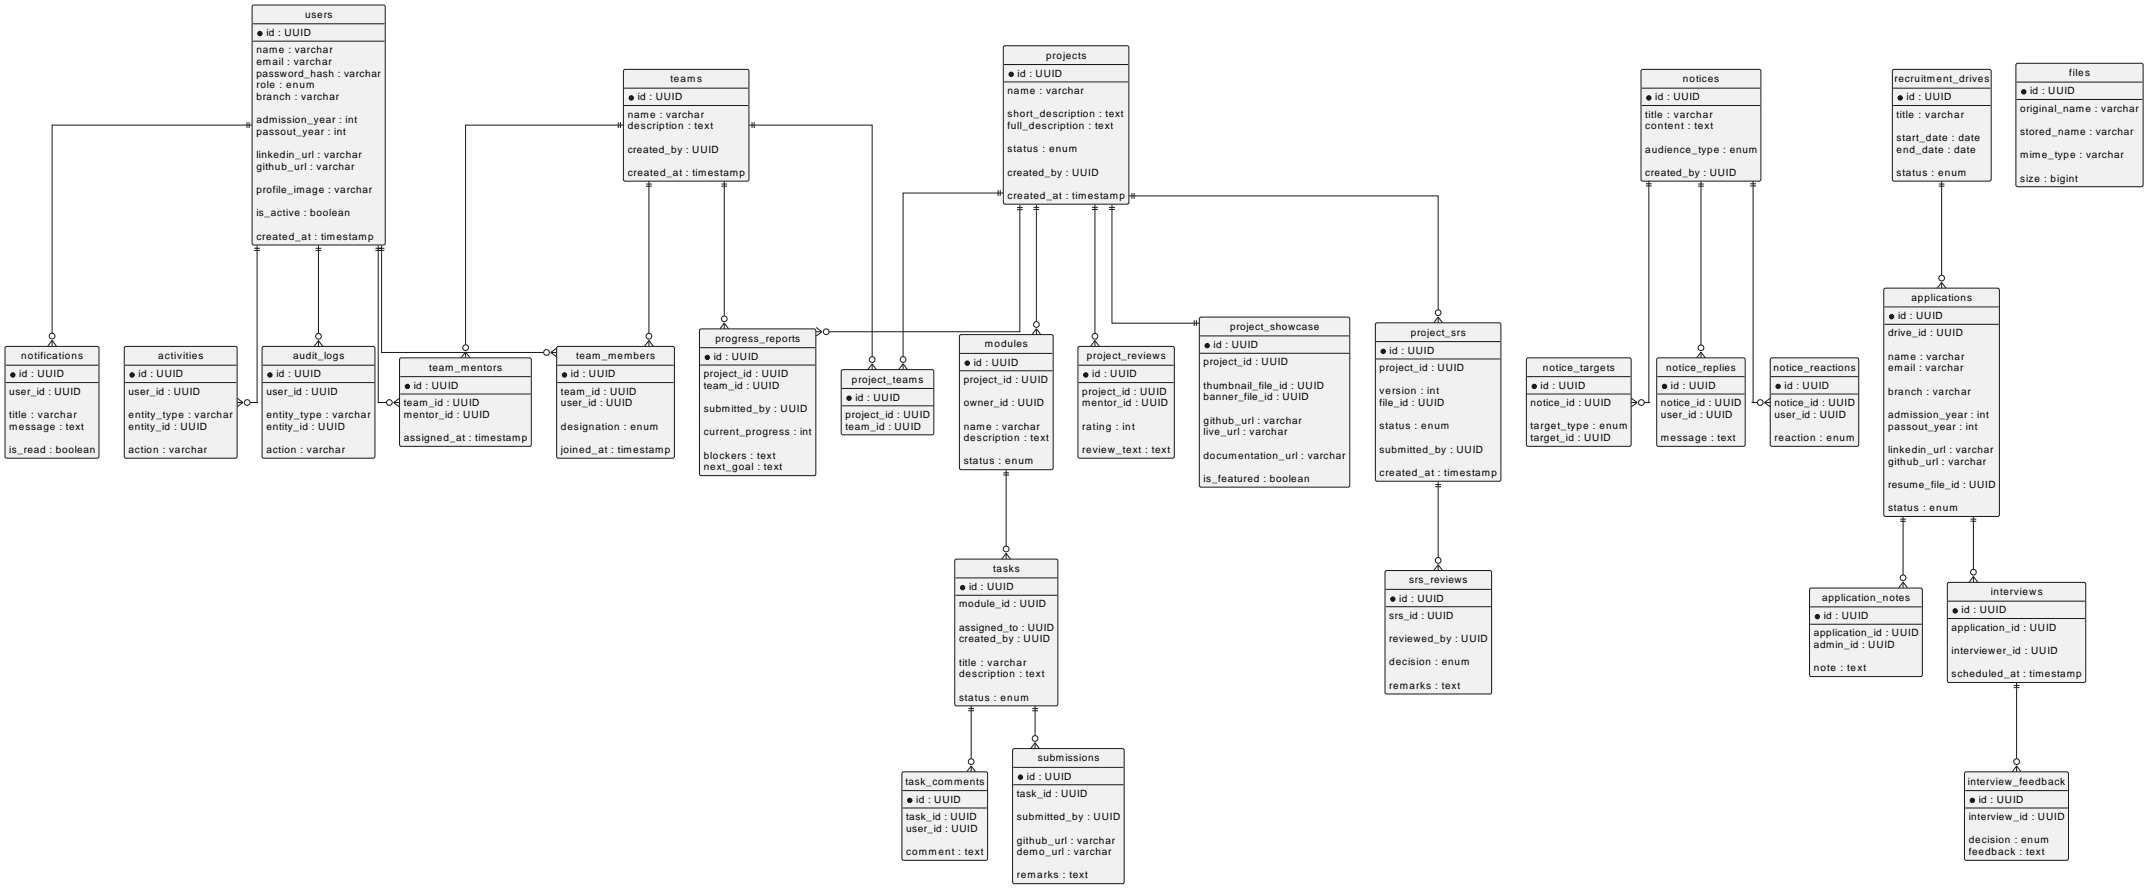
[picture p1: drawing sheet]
<svg xmlns="http://www.w3.org/2000/svg" width="796mm" height="329mm" viewBox="0 0 796 329" stroke-linecap="round" stroke-linejoin="round" font-family="sans-serif">
<defs><g id="words">
<g font-size="3.7">
<text x="113.1" y="6.6">users</text>
<text x="98.7" y="13.3">id : UUID</text>
<text x="95" y="19.7">name : varchar</text>
<text x="387.6" y="21.7">projects</text>
<text x="95" y="24.1">email : varchar</text>
<text x="95" y="28.4">password_hash : varchar</text>
<text x="377" y="28.4">id : UUID</text>
<text x="766.7" y="28.2">files</text>
<text x="95" y="32.7">role : enum</text>
<text x="248.5" y="30.4">teams</text>
<text x="373.3" y="34.8">name : varchar</text>
<text x="623.6" y="30.4">notices</text>
<text x="701.9" y="30.4">recruitment_drives</text>
<text x="752.2" y="34.9">id : UUID</text>
<text x="95" y="37">branch : varchar</text>
<text x="236.3" y="37.1">id : UUID</text>
<text x="613.3" y="37.1">id : UUID</text>
<text x="706.4" y="37.1">id : UUID</text>
<text x="748.5" y="41.3">original_name : varchar</text>
<text x="95" y="45.6">admission_year : int</text>
<text x="232.6" y="43.6">name : varchar</text>
<text x="232.6" y="47.9">description : text</text>
<text x="373.3" y="43.5">short_description : text</text>
<text x="373.3" y="47.8">full_description : text</text>
<text x="609.6" y="43.6">title : varchar</text>
<text x="609.6" y="47.9">content : text</text>
<text x="702.7" y="43.6">title : varchar</text>
<text x="95" y="49.9">passout_year : int</text>
<text x="702.7" y="52.2">start_date : date</text>
<text x="748.5" y="49.9">stored_name : varchar</text>
<text x="95" y="58.6">linkedin_url : varchar</text>
<text x="232.6" y="56.5">created_by : UUID</text>
<text x="373.3" y="56.4">status : enum</text>
<text x="609.6" y="56.5">audience_type : enum</text>
<text x="702.7" y="56.5">end_date : date</text>
<text x="748.5" y="58.6">mime_type : varchar</text>
<text x="95" y="62.9">github_url : varchar</text>
<text x="232.6" y="65.1">created_at : timestamp</text>
<text x="373.3" y="65">created_by : UUID</text>
<text x="609.6" y="65.1">created_by : UUID</text>
<text x="702.7" y="65.1">status : enum</text>
<text x="95" y="71.5">profile_image : varchar</text>
<text x="748.5" y="67.2">size : bigint</text>
<text x="373.3" y="73.7">created_at : timestamp</text>
<text x="95" y="80.1">is_active : boolean</text>
<text x="95" y="88.8">created_at : timestamp</text>
<text x="708.2" y="111.4">applications</text>
<text x="703.3" y="118.1">id : UUID</text>
<text x="455.8" y="122.2">project_showcase</text>
<text x="522.8" y="124.3">project_srs</text>
<text x="699.6" y="124.6">drive_id : UUID</text>
<text x="265.1" y="126.5">progress_reports</text>
<text x="364.9" y="128.7">modules</text>
<text x="449.7" y="128.9">id : UUID</text>
<text x="514.9" y="131">id : UUID</text>
<text x="7.9" y="133">notifications</text>
<text x="58.6" y="133">activities</text>
<text x="108.6" y="133">audit_logs</text>
<text x="159" y="137.3">team_mentors</text>
<text x="213.5" y="133">team_members</text>
<text x="264.5" y="133.2">id : UUID</text>
<text x="360.8" y="135.4">id : UUID</text>
<text x="402.7" y="133">project_reviews</text>
<text x="446" y="135.3">project_id : UUID</text>
<text x="511.2" y="137.4">project_id : UUID</text>
<text x="571.7" y="137.3">notice_targets</text>
<text x="617.4" y="137.3">notice_replies</text>
<text x="657.1" y="137.3">notice_reactions</text>
<text x="699.6" y="133.2">name : varchar</text>
<text x="699.6" y="137.5">email : varchar</text>
<text x="7.1" y="139.7">id : UUID</text>
<text x="51.3" y="139.7">id : UUID</text>
<text x="102.4" y="139.7">id : UUID</text>
<text x="153.3" y="144">id : UUID</text>
<text x="211.5" y="139.7">id : UUID</text>
<text x="260.7" y="139.7">project_id : UUID</text>
<text x="260.7" y="144">team_id : UUID</text>
<text x="315.7" y="141.6">project_teams</text>
<text x="357.1" y="141.8">project_id : UUID</text>
<text x="404.7" y="139.7">id : UUID</text>
<text x="446" y="143.9">thumbnail_file_id : UUID</text>
<text x="570.8" y="144">id : UUID</text>
<text x="619.1" y="144">id : UUID</text>
<text x="661.2" y="144">id : UUID</text>
<text x="3.4" y="146.2">user_id : UUID</text>
<text x="47.6" y="146.2">user_id : UUID</text>
<text x="98.7" y="146.2">user_id : UUID</text>
<text x="207.8" y="146.2">team_id : UUID</text>
<text x="317" y="148.3">id : UUID</text>
<text x="401" y="146.2">project_id : UUID</text>
<text x="446" y="148.2">banner_file_id : UUID</text>
<text x="511.2" y="146">version : int</text>
<text x="699.6" y="146.1">branch : varchar</text>
<text x="3.4" y="154.8">title : varchar</text>
<text x="47.6" y="154.8">entity_type : varchar</text>
<text x="98.7" y="154.8">entity_type : varchar</text>
<text x="149.6" y="150.4">team_id : UUID</text>
<text x="149.6" y="154.7">mentor_id : UUID</text>
<text x="207.8" y="150.5">user_id : UUID</text>
<text x="260.7" y="152.6">submitted_by : UUID</text>
<text x="313.3" y="154.8">project_id : UUID</text>
<text x="357.1" y="150.4">owner_id : UUID</text>
<text x="401" y="150.5">mentor_id : UUID</text>
<text x="511.2" y="150.4">file_id : UUID</text>
<text x="567.1" y="150.4">notice_id : UUID</text>
<text x="615.4" y="150.4">notice_id : UUID</text>
<text x="615.4" y="154.7">user_id : UUID</text>
<text x="657.5" y="150.4">notice_id : UUID</text>
<text x="657.5" y="154.7">user_id : UUID</text>
<text x="699.6" y="154.8">admission_year : int</text>
<text x="3.4" y="159.1">message : text</text>
<text x="47.6" y="159.1">entity_id : UUID</text>
<text x="98.7" y="159.1">entity_id : UUID</text>
<text x="207.8" y="159.1">designation : enum</text>
<text x="260.7" y="161.2">current_progress : int</text>
<text x="313.3" y="159.1">team_id : UUID</text>
<text x="357.1" y="159">name : varchar</text>
<text x="401" y="159.1">rating : int</text>
<text x="446" y="156.9">github_url : varchar</text>
<text x="446" y="161.2">live_url : varchar</text>
<text x="511.2" y="159">status : enum</text>
<text x="567.1" y="159">target_type : enum</text>
<text x="699.6" y="159.1">passout_year : int</text>
<text x="3.4" y="167.7">is_read : boolean</text>
<text x="47.6" y="167.7">action : varchar</text>
<text x="98.7" y="167.7">action : varchar</text>
<text x="149.6" y="163.3">assigned_at : timestamp</text>
<text x="207.8" y="167.7">joined_at : timestamp</text>
<text x="357.1" y="163.4">description : text</text>
<text x="401" y="167.7">review_text : text</text>
<text x="511.2" y="167.6">submitted_by : UUID</text>
<text x="567.1" y="163.3">target_id : UUID</text>
<text x="615.4" y="163.3">message : text</text>
<text x="657.5" y="163.3">reaction : enum</text>
<text x="699.6" y="167.7">linkedin_url : varchar</text>
<text x="260.7" y="169.9">blockers : text</text>
<text x="357.1" y="172">status : enum</text>
<text x="446" y="169.8">documentation_url : varchar</text>
<text x="699.6" y="172">github_url : varchar</text>
<text x="260.7" y="174.2">next_goal : text</text>
<text x="446" y="178.4">is_featured : boolean</text>
<text x="511.2" y="176.2">created_at : timestamp</text>
<text x="699.6" y="180.7">resume_file_id : UUID</text>
<text x="699.6" y="189.3">status : enum</text>
<text x="368" y="211.8">tasks</text>
<text x="359" y="218.5">id : UUID</text>
<text x="522.2" y="216">srs_reviews</text>
<text x="737.6" y="220.4">interviews</text>
<text x="355.3" y="224.9">module_id : UUID</text>
<text x="518.5" y="222.7">id : UUID</text>
<text x="675.1" y="222.5">application_notes</text>
<text x="726.8" y="227.1">id : UUID</text>
<text x="355.3" y="233.5">assigned_to : UUID</text>
<text x="514.7" y="229.1">srs_id : UUID</text>
<text x="675.7" y="229.2">id : UUID</text>
<text x="723.1" y="233.5">application_id : UUID</text>
<text x="355.3" y="237.9">created_by : UUID</text>
<text x="514.7" y="237.8">reviewed_by : UUID</text>
<text x="672" y="235.6">application_id : UUID</text>
<text x="672" y="239.9">admin_id : UUID</text>
<text x="723.1" y="242.1">interviewer_id : UUID</text>
<text x="355.3" y="246.5">title : varchar</text>
<text x="355.3" y="250.8">description : text</text>
<text x="514.7" y="246.4">decision : enum</text>
<text x="672" y="248.6">note : text</text>
<text x="723.1" y="250.8">scheduled_at : timestamp</text>
<text x="514.7" y="255">remarks : text</text>
<text x="355.3" y="259.4">status : enum</text>
<text x="384.5" y="281.9">submissions</text>
<text x="335.5" y="290.5">task_comments</text>
<text x="380.5" y="288.6">id : UUID</text>
<text x="729.1" y="290.5">interview_feedback</text>
<text x="339.5" y="297.2">id : UUID</text>
<text x="376.8" y="295.1">task_id : UUID</text>
<text x="733.2" y="297.2">id : UUID</text>
<text x="335.8" y="303.7">task_id : UUID</text>
<text x="376.8" y="303.7">submitted_by : UUID</text>
<text x="729.5" y="303.7">interview_id : UUID</text>
<text x="335.8" y="308">user_id : UUID</text>
<text x="335.8" y="316.6">comment : text</text>
<text x="376.8" y="312.3">github_url : varchar</text>
<text x="376.8" y="316.6">demo_url : varchar</text>
<text x="729.5" y="312.3">decision : enum</text>
<text x="729.5" y="316.6">feedback : text</text>
<text x="376.8" y="325.3">remarks : text</text>
</g>
</g></defs>
<path d="M93.6 2l.5-.1h48l.6 .4v87.7l-.4 .7h-48.2l-.7-.4v-87.8z" fill="#f1f1f1"/>
<path d="M93.6 2l.5-.1h48l.6 .4v87.7l-.4 .7h-48.2l-.7-.4v-87.8zM93.7 8.8h48.8M93.7 15.2h48.8" fill="none" stroke="#181818" stroke-width=".37"/>
<circle cx="96.3" cy="12.4" r=".79" fill="#000"/>
<circle cx="96.3" cy="12.4" r=".79" fill="none" stroke="#000" stroke-width=".37"/>
<path d="M231.2 25.9l.4-.2h45.2l.5 .2 .2 .4v40.1l-.2 .5-.5 .2h-45.2l-.4-.2-.2-.5v-40.1z" fill="#f1f1f1"/>
<path d="M231.2 25.9l.4-.2h45.2l.5 .2 .2 .4v40.1l-.2 .5-.5 .2h-45.2l-.4-.2-.2-.5v-40.1zM231.2 32.6h46M231.2 39.1h46" fill="none" stroke="#181818" stroke-width=".37"/>
<circle cx="233.9" cy="36.3" r=".79" fill="#000"/>
<circle cx="233.9" cy="36.3" r=".79" fill="none" stroke="#000" stroke-width=".37"/>
<path d="M206.4 128.5l.5-.2h42.3l.5 .2 .2 .4v40.1l-.2 .5-.5 .2h-42.3l-.5-.2-.2-.5v-40.1z" fill="#f1f1f1"/>
<path d="M206.4 128.5l.5-.2h42.3l.5 .2 .2 .4v40.1l-.2 .5-.5 .2h-42.3l-.5-.2-.2-.5v-40.1zM206.5 135.2h43.1M206.5 141.7h43.1" fill="none" stroke="#181818" stroke-width=".37"/>
<circle cx="209.2" cy="138.8" r=".79" fill="#000"/>
<circle cx="209.2" cy="138.8" r=".79" fill="none" stroke="#000" stroke-width=".37"/>
<path d="M148.2 132.7l.5-.2h47.8l.4 .7-.1 31.7-.6 .4-47.8-.1-.4-.6v-31.4z" fill="#f1f1f1"/>
<path d="M148.2 132.7l.5-.2h47.8l.4 .7-.1 31.7-.6 .4-47.8-.1-.4-.6v-31.4zM148.3 139.5h48.3M148.3 145.9h48.3" fill="none" stroke="#181818" stroke-width=".37"/>
<circle cx="150.9" cy="143.1" r=".79" fill="#000"/>
<circle cx="150.9" cy="143.1" r=".79" fill="none" stroke="#000" stroke-width=".37"/>
<path d="M371.9 17.1l.5-.2h45.2l.5 .2 .2 .5v57.3l-.2 .5-.5 .2h-45.2l-.5-.2-.2-.5v-57.3z" fill="#f1f1f1"/>
<path d="M371.9 17.1l.5-.2h45.2l.5 .2 .2 .5v57.3l-.2 .5-.5 .2h-45.2l-.5-.2-.2-.5v-57.3zM372 23.9h46M372 30.3h46" fill="none" stroke="#181818" stroke-width=".37"/>
<circle cx="374.6" cy="27.5" r=".79" fill="#000"/>
<circle cx="374.6" cy="27.5" r=".79" fill="none" stroke="#000" stroke-width=".37"/>
<path d="M311.9 137.1l.4-.2h33l.5 .2 .2 .4v22.8l-.2 .5-.5 .2h-33l-.4-.2-.2-.5v-22.8z" fill="#f1f1f1"/>
<path d="M311.9 137.1l.4-.2h33l.5 .2 .2 .4v22.8l-.2 .5-.5 .2h-33l-.4-.2-.2-.5v-22.8zM311.9 143.8h33.8M311.9 150.3h33.8" fill="none" stroke="#181818" stroke-width=".37"/>
<circle cx="314.6" cy="147.4" r=".79" fill="#000"/>
<circle cx="314.6" cy="147.4" r=".79" fill="none" stroke="#000" stroke-width=".37"/>
<path d="M509.8 119.7l.4-.2h45.2l.5 .2 .2 .5v57.3l-.2 .5-.5 .2h-45.2l-.4-.2-.2-.5v-57.3z" fill="#f1f1f1"/>
<path d="M509.8 119.7l.4-.2h45.2l.5 .2 .2 .5v57.3l-.2 .5-.5 .2h-45.2l-.4-.2-.2-.5v-57.3zM509.9 126.5h45.9M509.9 132.9h45.9" fill="none" stroke="#181818" stroke-width=".37"/>
<circle cx="512.5" cy="130.1" r=".79" fill="#000"/>
<circle cx="512.5" cy="130.1" r=".79" fill="none" stroke="#000" stroke-width=".37"/>
<path d="M513.4 211.4l.4-.1h38.2l.5 .1 .2 .5v44.4l-.2 .5-.5 .2h-38.2l-.4-.2-.2-.5v-44.4z" fill="#f1f1f1"/>
<path d="M513.4 211.4l.4-.1h38.2l.5 .1 .2 .5v44.4l-.2 .5-.5 .2h-38.2l-.4-.2-.2-.5v-44.4zM513.4 218.2h39M513.4 224.6h39" fill="none" stroke="#181818" stroke-width=".37"/>
<circle cx="516.1" cy="221.8" r=".79" fill="#000"/>
<circle cx="516.1" cy="221.8" r=".79" fill="none" stroke="#000" stroke-width=".37"/>
<path d="M355.7 124.1l.4-.2h33.5l.4 .2 .2 .5v48.7l-.2 .4-.4 .2h-33.5l-.4-.2-.2-.4v-48.7z" fill="#f1f1f1"/>
<path d="M355.7 124.1l.4-.2h33.5l.4 .2 .2 .5v48.7l-.2 .4-.4 .2h-33.5l-.4-.2-.2-.4v-48.7zM355.7 130.9h34.3M355.7 137.3h34.3" fill="none" stroke="#181818" stroke-width=".37"/>
<circle cx="358.4" cy="134.5" r=".79" fill="#000"/>
<circle cx="358.4" cy="134.5" r=".79" fill="none" stroke="#000" stroke-width=".37"/>
<path d="M353.9 207.2l.5-.2h36.9l.5 .2 .2 .5v53l-.2 .5-.5 .2h-36.9l-.5-.2-.2-.5v-53z" fill="#f1f1f1"/>
<path d="M353.9 207.2l.5-.2h36.9l.5 .2 .2 .5v53l-.2 .5-.5 .2h-36.9l-.5-.2-.2-.5v-53zM354 214h37.7M354 220.4h37.7" fill="none" stroke="#181818" stroke-width=".37"/>
<circle cx="356.7" cy="217.6" r=".79" fill="#000"/>
<circle cx="356.7" cy="217.6" r=".79" fill="none" stroke="#000" stroke-width=".37"/>
<path d="M334.4 286l.4-.2h30.5l.4 .2 .2 .4v31.5l-.2 .4-.4 .2h-30.5l-.4-.2-.2-.4v-31.5z" fill="#f1f1f1"/>
<path d="M334.4 286l.4-.2h30.5l.4 .2 .2 .4v31.5l-.2 .4-.4 .2h-30.5l-.4-.2-.2-.4v-31.5zM334.4 292.7h31.3M334.4 299.2h31.3" fill="none" stroke="#181818" stroke-width=".37"/>
<circle cx="337.1" cy="296.3" r=".79" fill="#000"/>
<circle cx="337.1" cy="296.3" r=".79" fill="none" stroke="#000" stroke-width=".37"/>
<path d="M375.4 277.4l.4-.2h40.1l.4 .2 .2 .4v48.7l-.2 .5-.4 .2h-40.1l-.4-.2-.2-.5v-48.7z" fill="#f1f1f1"/>
<path d="M375.4 277.4l.4-.2h40.1l.4 .2 .2 .4v48.7l-.2 .5-.4 .2h-40.1l-.4-.2-.2-.5v-48.7zM375.4 284.1h40.9M375.4 290.6h40.9" fill="none" stroke="#181818" stroke-width=".37"/>
<circle cx="378.1" cy="287.7" r=".79" fill="#000"/>
<circle cx="378.1" cy="287.7" r=".79" fill="none" stroke="#000" stroke-width=".37"/>
<path d="M399.6 128.5l.4-.2h34.4l.5 .2 .2 .4v40.1l-.2 .5-.5 .2h-34.4l-.4-.2-.2-.5v-40.1z" fill="#f1f1f1"/>
<path d="M399.6 128.5l.4-.2h34.4l.5 .2 .2 .4v40.1l-.2 .5-.5 .2h-34.4l-.4-.2-.2-.5v-40.1zM399.7 135.2h35.1M399.7 141.7h35.1" fill="none" stroke="#181818" stroke-width=".37"/>
<circle cx="402.3" cy="138.8" r=".79" fill="#000"/>
<circle cx="402.3" cy="138.8" r=".79" fill="none" stroke="#000" stroke-width=".37"/>
<path d="M259.4 122l.4-.2h41.8l.5 .2 .2 .4v53.1l-.2 .4-.5 .2h-41.8l-.4-.2-.2-.4v-53.1z" fill="#f1f1f1"/>
<path d="M259.4 122l.4-.2h41.8l.5 .2 .2 .4v53.1l-.2 .4-.5 .2h-41.8l-.4-.2-.2-.4v-53.1zM259.4 128.7h42.6M259.4 135.2h42.6" fill="none" stroke="#181818" stroke-width=".37"/>
<circle cx="262.1" cy="132.3" r=".79" fill="#000"/>
<circle cx="262.1" cy="132.3" r=".79" fill="none" stroke="#000" stroke-width=".37"/>
<path d="M608.2 25.9l.5-.2h43.1l.4 .2 .2 .4v40.1l-.2 .5-.4 .2h-43.1l-.5-.2-.2-.5v-40.1z" fill="#f1f1f1"/>
<path d="M608.2 25.9l.5-.2h43.1l.4 .2 .2 .4v40.1l-.2 .5-.4 .2h-43.1l-.5-.2-.2-.5v-40.1zM608.3 32.6h43.9M608.3 39.1h43.9" fill="none" stroke="#181818" stroke-width=".37"/>
<circle cx="610.9" cy="36.3" r=".79" fill="#000"/>
<circle cx="610.9" cy="36.3" r=".79" fill="none" stroke="#000" stroke-width=".37"/>
<path d="M565.7 132.7l.5-.2h37.5l.5 .2 .2 .5v31.4l-.2 .5-.5 .2h-37.5l-.5-.2-.2-.5v-31.4z" fill="#f1f1f1"/>
<path d="M565.7 132.7l.5-.2h37.5l.5 .2 .2 .5v31.4l-.2 .5-.5 .2h-37.5l-.5-.2-.2-.5v-31.4zM565.8 139.5h38.3M565.8 145.9h38.3" fill="none" stroke="#181818" stroke-width=".37"/>
<circle cx="568.5" cy="143.1" r=".79" fill="#000"/>
<circle cx="568.5" cy="143.1" r=".79" fill="none" stroke="#000" stroke-width=".37"/>
<path d="M614 132.7l.5-.2h31.5l.4 .2 .2 .5v31.4l-.2 .5-.4 .2h-31.5l-.5-.2-.2-.5v-31.4z" fill="#f1f1f1"/>
<path d="M614 132.7l.5-.2h31.5l.4 .2 .2 .5v31.4l-.2 .5-.4 .2h-31.5l-.5-.2-.2-.5v-31.4zM614.1 139.5h32.3M614.1 145.9h32.3" fill="none" stroke="#181818" stroke-width=".37"/>
<circle cx="616.7" cy="143.1" r=".79" fill="#000"/>
<circle cx="616.7" cy="143.1" r=".79" fill="none" stroke="#000" stroke-width=".37"/>
<path d="M656.1 132.7l.5-.2h31.4l.5 .2 .2 .5v31.4l-.2 .5-.5 .2h-31.4l-.5-.2-.2-.5v-31.4z" fill="#f1f1f1"/>
<path d="M656.1 132.7l.5-.2h31.4l.5 .2 .2 .5v31.4l-.2 .5-.5 .2h-31.4l-.5-.2-.2-.5v-31.4zM656.2 139.5h32.2M656.2 145.9h32.2" fill="none" stroke="#181818" stroke-width=".37"/>
<circle cx="658.8" cy="143.1" r=".79" fill="#000"/>
<circle cx="658.8" cy="143.1" r=".79" fill="none" stroke="#000" stroke-width=".37"/>
<path d="M701.3 25.9l.5-.2h35.3l.5 .2 .2 .4v40.1l-.2 .5-.5 .2h-35.3l-.5-.2-.2-.5v-40.1z" fill="#f1f1f1"/>
<path d="M701.3 25.9l.5-.2h35.3l.5 .2 .2 .4v40.1l-.2 .5-.5 .2h-35.3l-.5-.2-.2-.5v-40.1zM701.4 32.6h36.1M701.4 39.1h36.1" fill="none" stroke="#181818" stroke-width=".37"/>
<circle cx="704.1" cy="36.3" r=".79" fill="#000"/>
<circle cx="704.1" cy="36.3" r=".79" fill="none" stroke="#000" stroke-width=".37"/>
<path d="M698.2 106.9l.4-.2h41.5l.7 .4v83.5l-.4 .6h-41.8l-.6-.4v-83.5z" fill="#f1f1f1"/>
<path d="M698.2 106.9l.4-.2h41.5l.7 .4v83.5l-.4 .6h-41.8l-.6-.4v-83.5zM698.2 113.6h42.3M698.2 120.1h42.3" fill="none" stroke="#181818" stroke-width=".37"/>
<circle cx="700.9" cy="117.3" r=".79" fill="#000"/>
<circle cx="700.9" cy="117.3" r=".79" fill="none" stroke="#000" stroke-width=".37"/>
<path d="M670.6 217.9l.5-.2h40.5l.5 .2 .2 .5v31.4l-.2 .5-.5 .2h-40.5l-.5-.2-.1-.5v-31.4z" fill="#f1f1f1"/>
<path d="M670.6 217.9l.5-.2h40.5l.5 .2 .2 .5v31.4l-.2 .5-.5 .2h-40.5l-.5-.2-.1-.5v-31.4zM670.7 224.7h41.3M670.7 231.1h41.3" fill="none" stroke="#181818" stroke-width=".37"/>
<circle cx="673.4" cy="228.3" r=".79" fill="#000"/>
<circle cx="673.4" cy="228.3" r=".79" fill="none" stroke="#000" stroke-width=".37"/>
<path d="M721.7 215.8l.5-.2h49.9l.5 .2 .2 .5v35.7l-.2 .5-.5 .2h-49.9l-.5-.2-.2-.5v-35.7z" fill="#f1f1f1"/>
<path d="M721.7 215.8l.5-.2h49.9l.5 .2 .2 .5v35.7l-.2 .5-.5 .2h-49.9l-.5-.2-.2-.5v-35.7zM721.8 222.6h50.7M721.8 229h50.7" fill="none" stroke="#181818" stroke-width=".37"/>
<circle cx="724.4" cy="226.2" r=".79" fill="#000"/>
<circle cx="724.4" cy="226.2" r=".79" fill="none" stroke="#000" stroke-width=".37"/>
<path d="M728.1 286l.4-.2h37.2l.5 .2 .2 .4v31.5l-.2 .4-.5 .2h-37.2l-.4-.2-.2-.4v-31.5z" fill="#f1f1f1"/>
<path d="M728.1 286l.4-.2h37.2l.5 .2 .2 .4v31.5l-.2 .4-.5 .2h-37.2l-.4-.2-.2-.4v-31.5zM728.1 292.7h38M728.1 299.2h38" fill="none" stroke="#181818" stroke-width=".37"/>
<circle cx="730.8" cy="296.3" r=".79" fill="#000"/>
<circle cx="730.8" cy="296.3" r=".79" fill="none" stroke="#000" stroke-width=".37"/>
<path d="M747.1 23.6l.5-.2h45.8l.5 .2 .2 .5v44.4l-.2 .4-.5 .2h-45.8l-.5-.2-.2-.4v-44.4z" fill="#f1f1f1"/>
<path d="M747.1 23.6l.5-.2h45.8l.5 .2 .2 .5v44.4l-.2 .4-.5 .2h-45.8l-.5-.2-.2-.4v-44.4zM747.2 30.4h46.6M747.2 36.8h46.6" fill="none" stroke="#181818" stroke-width=".37"/>
<circle cx="749.8" cy="34" r=".79" fill="#000"/>
<circle cx="749.8" cy="34" r=".79" fill="none" stroke="#000" stroke-width=".37"/>
<path d="M444.6 117.6l.4-.2h54.5l.4 .2 .2 .5v61.6l-.2 .5-.4 .2h-54.5l-.4-.2-.2-.5v-61.6z" fill="#f1f1f1"/>
<path d="M444.6 117.6l.4-.2h54.5l.4 .2 .2 .5v61.6l-.2 .5-.4 .2h-54.5l-.4-.2-.2-.5v-61.6zM444.6 124.4h55.2M444.6 130.8h55.2" fill="none" stroke="#181818" stroke-width=".37"/>
<circle cx="447.3" cy="128" r=".79" fill="#000"/>
<circle cx="447.3" cy="128" r=".79" fill="none" stroke="#000" stroke-width=".37"/>
<path d="M2 128.5l.5-.2h33.5l.5 .2 .2 .4v40.1l-.2 .5-.5 .2h-33.5l-.5-.2-.1-.5v-40.1z" fill="#f1f1f1"/>
<path d="M2 128.5l.5-.2h33.5l.5 .2 .2 .4v40.1l-.2 .5-.5 .2h-33.5l-.5-.2-.1-.5v-40.1zM2.1 135.2h34.3M2.1 141.7h34.3" fill="none" stroke="#181818" stroke-width=".37"/>
<circle cx="4.8" cy="138.8" r=".79" fill="#000"/>
<circle cx="4.8" cy="138.8" r=".79" fill="none" stroke="#000" stroke-width=".37"/>
<path d="M46.2 128.5l.5-.2h40.5l.5 .2 .2 .4v40.1l-.2 .5-.5 .2h-40.5l-.5-.2-.2-.5v-40.1z" fill="#f1f1f1"/>
<path d="M46.2 128.5l.5-.2h40.5l.5 .2 .2 .4v40.1l-.2 .5-.5 .2h-40.5l-.5-.2-.2-.5v-40.1zM46.3 135.2h41.3M46.3 141.7h41.3" fill="none" stroke="#181818" stroke-width=".37"/>
<circle cx="48.9" cy="138.8" r=".79" fill="#000"/>
<circle cx="48.9" cy="138.8" r=".79" fill="none" stroke="#000" stroke-width=".37"/>
<path d="M97.3 128.5l.5-.2h40.5l.4 .2 .2 .4v40.1l-.2 .5-.4 .2h-40.5l-.5-.2-.2-.5v-40.1z" fill="#f1f1f1"/>
<g fill="none" stroke="#181818" stroke-width=".37">
<path d="M91.5 45.3v2.1M92.3 45.3v2.1M93.4 46.3h-74.1v77.1M229.1 45.3v2.1M229.9 45.3v2.1M230.9 46.3h-58.4v81.4M277.6 46.3h45.5v85.8M278.6 45.3v2.1M279.4 45.3v2.1M239.4 68.1h2.1M239.4 68.9h2.1M240.4 67.1v56.3"/>
<path d="M267.3 68.1h2.1M267.3 68.9h2.1M268.4 67.1v49.9M369.8 70.4v2.1M370.6 70.4v2.1M371.7 71.5h-37.1v60.5M376.8 76.9h2.1M376.8 77.6h2.1M377.9 75.8v47h-70.7M382.9 76.8h2.2M382.9 77.6h2.2M384 75.7v43.4"/>
<path d="M404.6 76.8h2.2M404.6 77.6h2.2M405.7 75.7v47.8M410.9 76.8h2.2M410.9 77.6h2.2M412 75.7v44h32.3M418.3 72.5h114.6v42.2M419.4 71.5v2.1M420.2 71.5v2.1M609.9 68h2.1M609.9 68.8h2.1M610.9 67v82h.6h-2.3"/>
<path d="M629.2 68.1h2.1M629.2 68.9h2.1M630.2 67.1v60.6M648.5 68h2.1M648.5 68.8h2.1M649.6 67v82h-.6h2.1M718.3 68.1h2.2M718.3 68.9h2.2M719.4 67.1v34.8M94.2 92.7h2.1M94.2 91.9h2.1M95.2 90.9v58.1h.3h-2.9"/>
<path d="M116.9 92.7h2.2M116.9 91.9h2.2M118 90.9v32.6M139.1 92.7h3.3M139.1 91.9h2.1M140.1 90.9v58.1h-.2h3.3M140.3 91.9h2.1M141.4 90.9v39.6h60M268.4 119.6v2.2M268.4 119.6l1.5 2.2M268.4 119.6l-1.6 2.2M442.5 118.6v2.1"/>
<path d="M443.3 118.6v2.1M532.9 117.4l1.6 2.1M532.9 117.4l-1.6 2.1M532.9 117.4v2.1M719.4 104.6v2.1M719.4 104.6l1.6 2.1M719.4 104.6l-1.6 2.1M19.3 126l1.6 2.1M19.3 126l-1.6 2.1M19.3 126v2.1M97.3 128.5l.5-.2h40.5l.4 .2 .2 .4v40.1l-.2 .5-.4 .2h-40.5l-.5-.2-.2-.5v-40.1zM97.4 135.2h41.3"/>
<path d="M118 126.1v2.1M118 126.1l1.6 2.1M118 126.1l-1.6 2.1M172.5 130.3l1.6 2.1M172.5 130.3l-1.6 2.1M172.5 130.3v2.1M204.1 130.5l2.1 1.6M204.1 130.5h2.1M206.2 128.9l-2.1 1.6M240.4 126.1v2.1M240.4 126.1l1.6 2.1M240.4 126.1l-1.5 2.1"/>
<path d="M302.4 121.2l2.1 1.6M302.4 122.8h2.1M304.5 122.8l-2.1 1.6M323.1 134.7l1.6 2.1M323.1 134.7l-1.5 2.1M323.1 134.7v2.1M334.6 134.7l1.6 2.1M334.6 134.7l-1.6 2.1M334.6 134.7v2.1M384 121.7v2.2M384 121.7l1.6 2.2M384 121.7l-1.6 2.2"/>
<path d="M405.7 126.1v2.1M405.7 126.1l1.6 2.1M405.7 126.1l-1.6 2.1M630.2 130.4v2.1M630.2 130.4l1.6 2.1M630.2 130.4l-1.6 2.1M87.9 149h2.1M87.9 147.5l2.1 1.5M90 149l-2.1 1.6M97.4 141.7h41.3M145.9 149l2.1 1.6M145.9 149h2.1"/>
<path d="M148 147.5l-2.1 1.5M604.4 149h2.2M604.4 147.5l2.2 1.5M606.6 149l-2.2 1.6M653.8 149h2.1M653.8 149l2.1 1.6M655.9 147.5l-2.1 1.5M371.7 175.1h2.2M371.7 175.9h2.2M372.8 174v28.2M531.8 179.4h2.1M532.9 178.4v28.1"/>
<path d="M531.8 180.2h2.1M704.1 192.2h2.1M704.1 193h2.1M705.1 191.2v21.7M730.1 192.2h2.1M730.1 193h2.1M731.2 191.2v19.6M372.8 204.9v2.1M372.8 204.9l1.6 2.1M372.8 204.9l-1.6 2.1M532.9 209.1v2.1M532.9 209.1l1.6 2.1"/>
<path d="M532.9 209.1l-1.6 2.1M705.1 215.5v2.1M705.1 215.5l1.6 2.1M705.1 215.5l-1.6 2.1M731.2 213.5v2.1M731.2 213.5l1.6 2.1M731.2 213.5l-1.6 2.1M746.1 253.8h2.1M746.1 254.6h2.1M747.2 252.7v28.2M358.8 262.4h2.1M358.8 263.2h2.1"/>
<path d="M359.8 261.3v19.7M382.5 262.4h2.1M382.5 263.2h2.1M383.5 261.3v11.1M383.5 275v2.1M383.5 275l1.6 2.1M383.5 275l-1.6 2.1M359.8 283.6v2.1M359.8 283.6l1.6 2.1M359.8 283.6l-1.6 2.1M747.2 283.6v2.1M747.2 283.6l1.6 2.1"/>
<path d="M747.2 283.6l-1.6 2.1"/>
<circle cx="268.4" cy="118" r="1.06"/>
<circle cx="532.9" cy="115.8" r="1.06"/>
<circle cx="719.4" cy="103" r="1.06"/>
<circle cx="19.3" cy="124.4" r="1.06"/>
<circle cx="118" cy="124.5" r="1.06"/>
<circle cx="172.5" cy="128.7" r="1.06"/>
<circle cx="202.5" cy="130.5" r="1.06"/>
<circle cx="240.4" cy="124.5" r="1.06"/>
<circle cx="306.1" cy="122.8" r="1.06"/>
<circle cx="323.1" cy="133.1" r="1.06"/>
<circle cx="334.6" cy="133.1" r="1.06"/>
<circle cx="384" cy="120.1" r="1.06"/>
<circle cx="405.7" cy="124.5" r="1.06"/>
<circle cx="630.2" cy="128.8" r="1.06"/>
<circle cx="91.6" cy="149" r="1.06"/>
<circle cx="144.3" cy="149" r="1.06"/>
<circle cx="608.1" cy="149" r="1.06"/>
<circle cx="652.2" cy="149" r="1.06"/>
<circle cx="372.8" cy="203.3" r="1.06"/>
<circle cx="532.9" cy="207.5" r="1.06"/>
<circle cx="705.1" cy="213.9" r="1.06"/>
<circle cx="731.2" cy="211.9" r="1.06"/>
<circle cx="383.5" cy="273.4" r="1.06"/>
<circle cx="359.8" cy="282" r="1.06"/>
<circle cx="747.2" cy="282" r="1.06"/>
</g>
<circle cx="100" cy="138.8" r=".79" fill="#000"/>
<circle cx="100" cy="138.8" r=".79" fill="none" stroke="#000" stroke-width=".37"/>
<use href="#words"/>
</svg>
